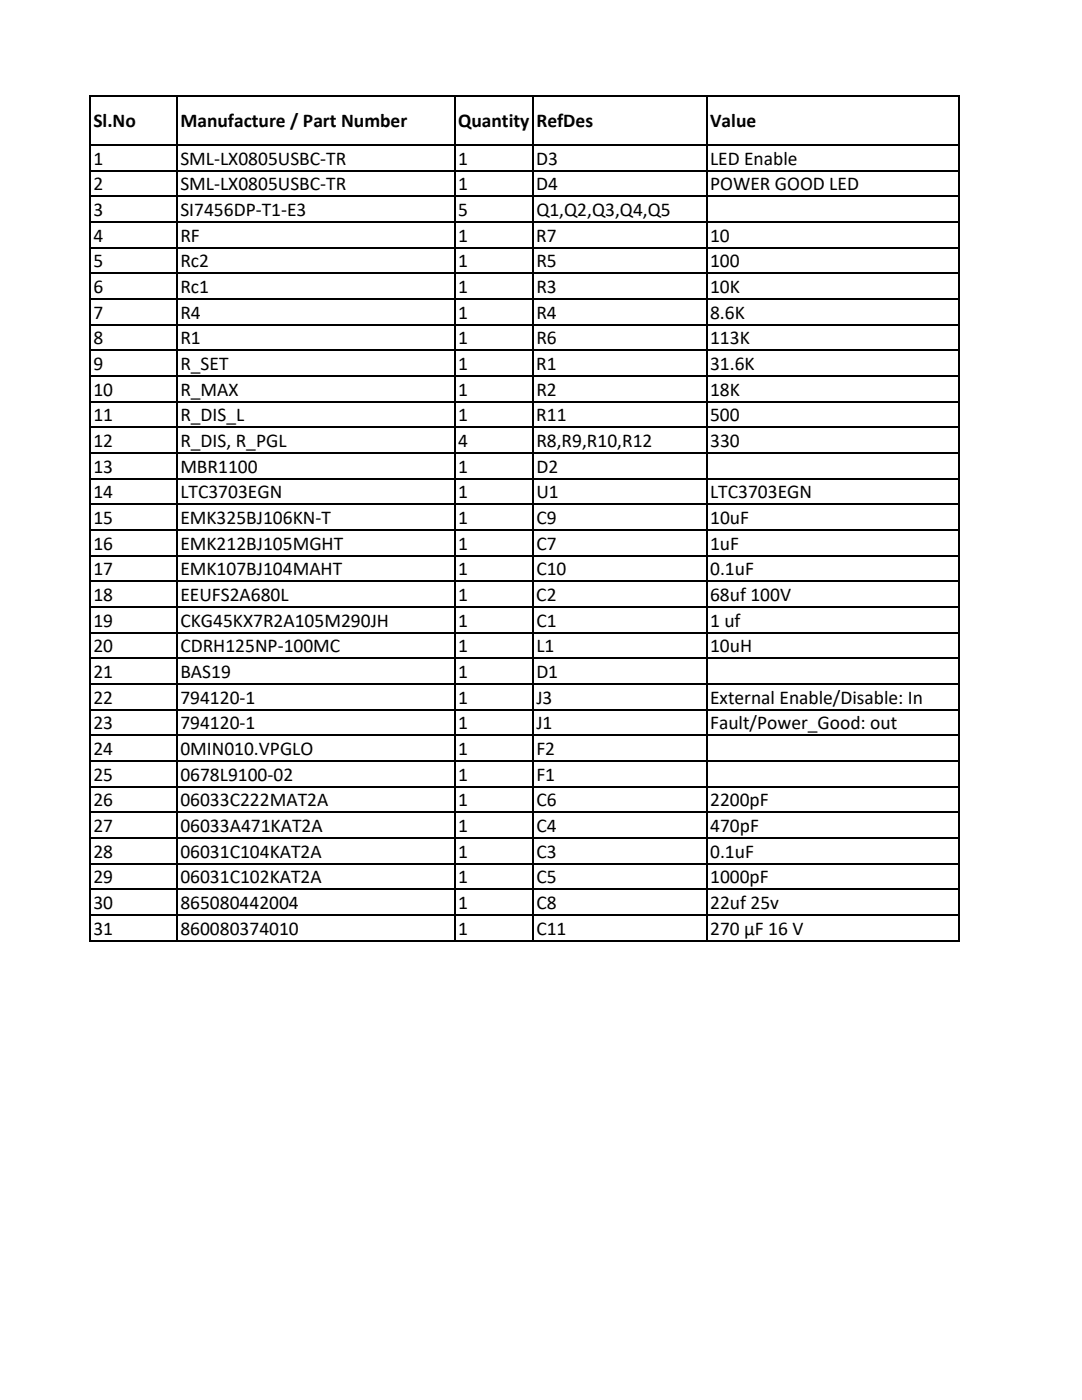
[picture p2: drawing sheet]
<svg xmlns="http://www.w3.org/2000/svg" width="216mm" height="279mm" viewBox="0 0 216 279" stroke-linecap="round" stroke-linejoin="round" font-family="sans-serif">
<defs><g id="words">
<g font-size="3.9">
<text x="18.6" y="25.4">Sl.No</text>
<text x="36" y="25.4">Manufacture / Part Number</text>
<text x="91.4" y="25.4">Quantity RefDes</text>
<text x="141.7" y="25.4">Value</text>
<text x="18.6" y="32.9">1</text>
<text x="36" y="32.9">SML-LX0805USBC-TR</text>
<text x="91.4" y="32.9">1</text>
<text x="107" y="32.9">D3</text>
<text x="141.7" y="32.9">LED Enable</text>
<text x="18.6" y="38">2</text>
<text x="36" y="38">SML-LX0805USBC-TR</text>
<text x="91.4" y="38">1</text>
<text x="107" y="38">D4</text>
<text x="141.7" y="38">POWER GOOD LED</text>
<text x="18.6" y="43.1">3</text>
<text x="36" y="43.1">SI7456DP-T1-E3</text>
<text x="91.4" y="43.1">5</text>
<text x="107" y="43.1">Q1,Q2,Q3,Q4,Q5</text>
<text x="18.6" y="48.2">4</text>
<text x="18.6" y="53.3">5</text>
<text x="36" y="48.2">RF</text>
<text x="36" y="53.3">Rc2</text>
<text x="91.4" y="48.2">1</text>
<text x="91.4" y="53.3">1</text>
<text x="107" y="48.2">R7</text>
<text x="107" y="53.3">R5</text>
<text x="141.7" y="48.2">10</text>
<text x="141.7" y="53.3">100</text>
<text x="18.6" y="58.5">6</text>
<text x="36" y="58.5">Rc1</text>
<text x="91.4" y="58.5">1</text>
<text x="107" y="58.5">R3</text>
<text x="141.7" y="58.5">10K</text>
<text x="18.6" y="63.6">7</text>
<text x="36" y="63.6">R4</text>
<text x="91.4" y="63.6">1</text>
<text x="107" y="63.6">R4</text>
<text x="141.7" y="63.6">8.6K</text>
<text x="18.6" y="68.7">8</text>
<text x="36" y="68.7">R1</text>
<text x="91.4" y="68.7">1</text>
<text x="107" y="68.7">R6</text>
<text x="141.7" y="68.7">113K</text>
<text x="18.6" y="73.8">9</text>
<text x="36" y="73.8">R_SET</text>
<text x="91.4" y="73.8">1</text>
<text x="107" y="73.8">R1</text>
<text x="141.7" y="73.8">31.6K</text>
<text x="18.6" y="79">10</text>
<text x="36" y="79">R_MAX</text>
<text x="91.4" y="79">1</text>
<text x="107" y="79">R2</text>
<text x="141.7" y="79">18K</text>
<text x="18.6" y="84.1">11</text>
<text x="18.6" y="89.2">12</text>
<text x="36" y="84.1">R_DIS_L</text>
<text x="36" y="89.2">R_DIS, R_PGL</text>
<text x="91.4" y="84.1">1</text>
<text x="91.4" y="89.2">4</text>
<text x="107" y="84.1">R11</text>
<text x="107" y="89.2">R8,R9,R10,R12</text>
<text x="141.7" y="84.1">500</text>
<text x="141.7" y="89.2">330</text>
<text x="18.6" y="94.3">13</text>
<text x="36" y="94.3">MBR1100</text>
<text x="91.4" y="94.3">1</text>
<text x="107" y="94.3">D2</text>
<text x="18.6" y="99.4">14</text>
<text x="36" y="99.4">LTC3703EGN</text>
<text x="91.4" y="99.4">1</text>
<text x="107" y="99.4">U1</text>
<text x="141.7" y="99.4">LTC3703EGN</text>
<text x="18.6" y="104.6">15</text>
<text x="36" y="104.6">EMK325BJ106KN-T</text>
<text x="91.4" y="104.6">1</text>
<text x="107" y="104.6">C9</text>
<text x="141.7" y="104.6">10uF</text>
<text x="18.6" y="109.7">16</text>
<text x="36" y="109.7">EMK212BJ105MGHT</text>
<text x="91.4" y="109.7">1</text>
<text x="107" y="109.7">C7</text>
<text x="141.7" y="109.7">1uF</text>
<text x="18.6" y="114.8">17</text>
<text x="18.6" y="119.9">18</text>
<text x="36" y="114.8">EMK107BJ104MAHT</text>
<text x="36" y="119.9">EEUFS2A680L</text>
<text x="91.4" y="119.9">1</text>
<text x="91.4" y="114.8">1</text>
<text x="107" y="119.9">C2</text>
<text x="107" y="114.8">C10</text>
<text x="141.7" y="119.9">68uf 100V</text>
<text x="141.7" y="114.8">0.1uF</text>
<text x="18.6" y="125.1">19</text>
<text x="36" y="125.1">CKG45KX7R2A105M290JH</text>
<text x="91.4" y="125.1">1</text>
<text x="107" y="125.1">C1</text>
<text x="141.7" y="125.1">1 uf</text>
<text x="18.6" y="130.2">20</text>
<text x="36" y="130.2">CDRH125NP-100MC</text>
<text x="91.4" y="130.2">1</text>
<text x="107" y="130.2">L1</text>
<text x="141.7" y="130.2">10uH</text>
<text x="18.6" y="135.3">21</text>
<text x="36" y="135.3">BAS19</text>
<text x="91.4" y="135.3">1</text>
<text x="107" y="135.3">D1</text>
<text x="18.6" y="140.4">22</text>
<text x="36" y="140.4">794120-1</text>
<text x="91.4" y="140.4">1</text>
<text x="107" y="140.4">J3</text>
<text x="141.7" y="140.4">External Enable/Disable: In</text>
<text x="18.6" y="145.5">23</text>
<text x="36" y="145.5">794120-1</text>
<text x="91.4" y="145.5">1</text>
<text x="107" y="145.5">J1</text>
<text x="141.7" y="145.5">Fault/Power_Good: out</text>
<text x="18.6" y="150.7">24</text>
<text x="18.6" y="155.8">25</text>
<text x="36" y="150.7">0MIN010.VPGLO</text>
<text x="36" y="155.8">0678L9100-02</text>
<text x="91.4" y="150.7">1</text>
<text x="91.4" y="155.8">1</text>
<text x="107" y="150.7">F2</text>
<text x="107" y="155.8">F1</text>
<text x="18.6" y="160.9">26</text>
<text x="36" y="160.9">06033C222MAT2A</text>
<text x="91.4" y="160.9">1</text>
<text x="107" y="160.9">C6</text>
<text x="141.7" y="160.9">2200pF</text>
<text x="18.6" y="166">27</text>
<text x="36" y="166">06033A471KAT2A</text>
<text x="91.4" y="166">1</text>
<text x="107" y="166">C4</text>
<text x="141.7" y="166">470pF</text>
<text x="18.6" y="171.2">28</text>
<text x="36" y="171.2">06031C104KAT2A</text>
<text x="91.4" y="171.2">1</text>
<text x="107" y="171.2">C3</text>
<text x="141.7" y="171.2">0.1uF</text>
<text x="18.6" y="176.3">29</text>
<text x="36" y="176.3">06031C102KAT2A</text>
<text x="91.4" y="176.3">1</text>
<text x="107" y="176.3">C5</text>
<text x="141.7" y="176.3">1000pF</text>
<text x="18.6" y="181.4">30</text>
<text x="36" y="181.4">865080442004</text>
<text x="91.4" y="181.4">1</text>
<text x="107" y="181.4">C8</text>
<text x="141.7" y="181.4">22uf 25v</text>
<text x="18.6" y="186.5">31</text>
<text x="36" y="186.5">860080374010</text>
<text x="91.4" y="186.5">1</text>
<text x="107" y="186.5">C11</text>
<text x="141.7" y="186.5">270 µF 16 V</text>
</g>
</g></defs>
<g fill="none" stroke="#000" stroke-width=".34">
<path d="M17.9 19v168.9M18.1 19.2h173.4M35.3 19.4v168.5M90.7 19.4v168.5M106.3 19.4v168.5M141 19.4v168.5M191.3 19.4v168.5M18.1 29h173.4M18.1 34.1h173.4M18.1 39.2h173.4M18.1 44.3h173.4M18.1 49.4h173.4"/>
<path d="M18.1 54.6h173.4M18.1 59.7h173.4M18.1 64.8h173.4M18.1 69.9h173.4M18.1 75.1h173.4M18.1 80.2h173.4M18.1 85.3h173.4M18.1 90.4h173.4M18.1 95.5h173.4M18.1 100.7h173.4M18.1 105.8h173.4M18.1 110.9h173.4"/>
<path d="M18.1 116h173.4M18.1 121.2h173.4M18.1 126.3h173.4M18.1 131.4h173.4M18.1 136.5h173.4M18.1 141.6h173.4M18.1 146.8h173.4M18.1 151.9h173.4M18.1 157h173.4M18.1 162.1h173.4M18.1 167.3h173.4M18.1 172.4h173.4"/>
<path d="M18.1 177.5h173.4M18.1 182.6h173.4M18.1 187.7h173.4"/>
</g>
<use href="#words"/>
</svg>
